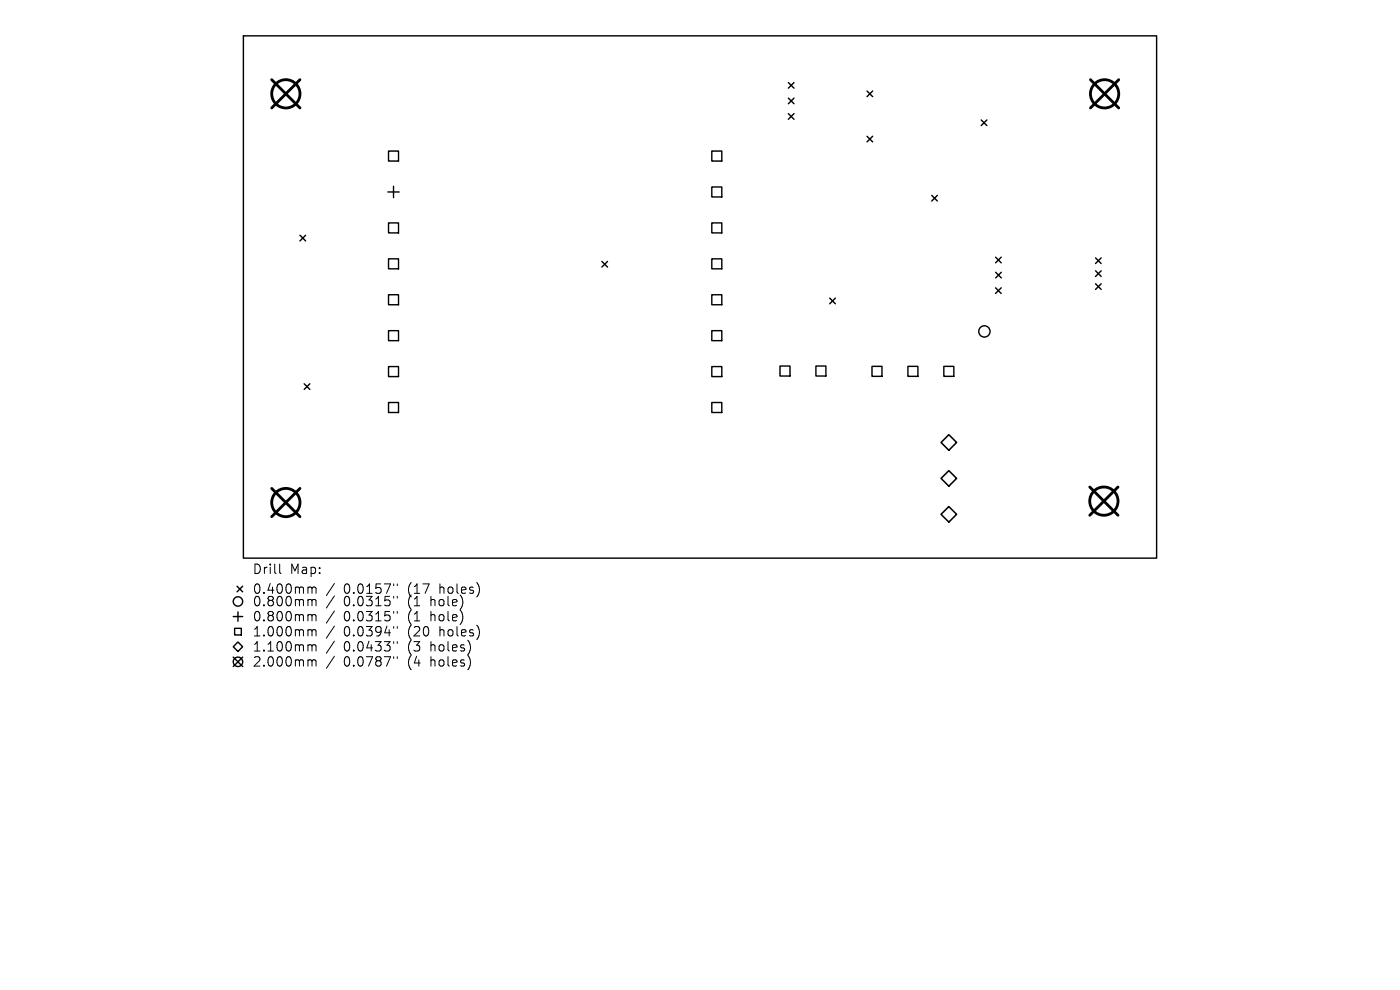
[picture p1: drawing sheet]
<svg xmlns="http://www.w3.org/2000/svg" width="297mm" height="210mm" viewBox="0 0 297 210" stroke-linecap="round" stroke-linejoin="round" font-family="sans-serif">
<defs><g id="words">
<g font-size="2.8">
<text x="53.5" y="122">Drill</text>
<text x="61.5" y="122">Map:</text>
<text x="53.5" y="126.2">0.400mm</text>
<text x="53.5" y="128.9">0.800mm</text>
<text x="72.9" y="126.2">0.0157&quot;</text>
<text x="72.9" y="128.9">0.0315&quot;</text>
<text x="86.7" y="126.2">(17</text>
<text x="86.7" y="128.9">(1</text>
<text x="91.6" y="128.9">hole)</text>
<text x="93.5" y="126.2">holes)</text>
<text x="53.5" y="132.1">0.800mm</text>
<text x="53.5" y="135.3">1.000mm</text>
<text x="72.9" y="132.1">0.0315&quot;</text>
<text x="72.9" y="135.3">0.0394&quot;</text>
<text x="86.7" y="132.1">(1</text>
<text x="86.7" y="135.3">(20</text>
<text x="91.6" y="132.1">hole)</text>
<text x="93.5" y="135.3">holes)</text>
<text x="53.5" y="138.5">1.100mm</text>
<text x="53.5" y="141.7">2.000mm</text>
<text x="72.9" y="138.5">0.0433&quot;</text>
<text x="72.9" y="141.7">0.0787&quot;</text>
<text x="86.7" y="138.5">(3</text>
<text x="86.7" y="141.7">(4</text>
<text x="91.6" y="138.5">holes)</text>
<text x="91.6" y="141.7">holes)</text>
</g>
</g></defs>
<g fill="none" stroke="#000" stroke-width=".3">
<path d="M51.6 7.6h193.8v110.8h-193.8zM167.2 17.5l1.2 1.2M168.4 17.5l-1.2 1.2M183.9 19.3l1.2 1.2M185.1 19.3l-1.2 1.2M82.4 32h2.1v2.2h-2.1zM83.5 39.5v2.4M151 32h2.1v2.2h-2.1zM151 39.7h2.1v2.1h-2.1zM167.2 20.8l1.2 1.2M167.2 24.1l1.2 1.2M168.4 20.8l-1.2 1.2"/>
<path d="M168.4 24.1l-1.2 1.2M183.9 28.9l1.2 1.2M185.1 28.9l-1.2 1.2M208.2 25.4l1.2 1.2M209.4 25.4l-1.2 1.2M63.6 49.9l1.2 1.2M64.8 49.9l-1.2 1.2M82.3 40.7h2.4M82.4 47.3h2.1v2.1h-2.1zM82.4 54.9h2.1v2.1h-2.1zM127.7 55.5l1.2 1.2M128.9 55.5l-1.2 1.2"/>
<path d="M151 47.3h2.1v2.1h-2.1zM151 54.9h2.1v2.1h-2.1zM197.7 41.4l1.2 1.2M198.9 41.4l-1.2 1.2M211.2 54.6l1.2 1.2M211.2 57.8l1.2 1.2M212.4 54.6l-1.2 1.2M212.4 57.8l-1.2 1.2M232.4 54.7l1.2 1.2M232.4 57.4l1.2 1.2M233.6 54.7l-1.2 1.2M233.6 57.4l-1.2 1.2"/>
<path d="M82.4 62.5h2.1v2.1h-2.1zM82.4 70.1h2.1v2.2h-2.1zM82.4 77.8h2.1v2.1h-2.1zM151 62.5h2.1v2.1h-2.1zM151 70.1h2.1v2.2h-2.1zM151 77.8h2.1v2.1h-2.1zM165.5 77.6h2.1v2.2h-2.1zM173.1 77.6h2.1v2.2h-2.1zM176 63.2l1.2 1.2M177.2 63.2l-1.2 1.2M185 77.7h2.1v2.1h-2.1zM192.6 77.7h2.1v2.1h-2.1z"/>
<path d="M200.2 77.7h2.2v2.1h-2.2zM211.2 61.1l1.2 1.2M212.4 61.1l-1.2 1.2M232.4 60.2l1.2 1.2M233.6 60.2l-1.2 1.2M64.5 81.4l1.2 1.2M65.7 81.4l-1.2 1.2M82.4 85.4h2.1v2.1h-2.1zM151 85.4h2.1v2.1h-2.1zM49.5 137.2l1-1 1 1-1 1zM49.5 130.8h2M49.5 139.4l2 2"/>
<path d="M49.8 133.3h1.4v1.4h-1.4zM50.3 124.3l1.2 1.2M50.5 129.8v2M51.5 124.3l-1.2 1.2M51.5 139.4l-2 2"/>
<circle cx="208.8" cy="70.3" r="1.2"/>
<circle cx="50.5" cy="127.6" r="1"/>
<circle cx="50.5" cy="140.4" r="1"/>
</g>
<path d="M199.6 93.9l1.7-1.7 1.6 1.7-1.6 1.6zM199.6 101.5l1.7-1.7 1.6 1.7-1.6 1.6zM199.6 109.1l1.7-1.6 1.6 1.6-1.6 1.7z" fill="none" stroke="#000" stroke-width=".33"/>
<g fill="none" stroke="#000" stroke-width=".6">
<path d="M57.6 16.9l6 6M63.6 16.9l-6 6M231.3 16.9l6 6M237.3 16.9l-6 6M57.6 103.6l6 6M63.6 103.6l-6 6M231.2 103.3l6 6M237.2 103.3l-6 6"/>
<circle cx="60.6" cy="19.9" r="3"/>
<circle cx="234.3" cy="19.9" r="3"/>
<circle cx="60.6" cy="106.6" r="3"/>
<circle cx="234.2" cy="106.3" r="3"/>
</g>
<g fill="none" stroke="#000" stroke-width=".21">
<path d="M59.3 119.7v1.7l.3 .3M65.6 124.5h.3l.3 .3M65.6 127.2h.3l.3 .3M65.6 130.4l.5 .1 .1 .2M65.6 133.6h.3l.3 .3M65.6 136.8l.5 .1 .1 .2M65.6 140h.3l.3 .3M66.2 124.8l.3-.3 .4 .1 .1 1.3M66.2 124.8v1.1M66.2 127.5v1M66.2 130.7v1M66.2 133.9v1"/>
<path d="M66.2 137.1v1M66.2 127.5l.3-.3 .4 .1 .1 1.2M66.2 130.7l.3-.3 .4 .1 .1 1.2M66.2 133.9l.3-.3 .4 .1 .1 1.2M66.2 137.1l.3-.3 .4 .1 .1 1.2M70.9 123.8l-1.7 2.5M70.9 126.4l-1.7 2.6M70.9 129.6l-1.7 2.6M70.9 132.8l-1.7 2.6M70.9 136l-1.7 2.6M70.9 139.2l-1.7 2.6M83.5 123.9v.3"/>
<path d="M83.5 126.5v.4M83.5 129.7v.4M83.5 132.9v.4M83.5 136.1v.4M83.5 139.3v.4M84.3 123.9v.3M84.3 126.5v.4M84.3 129.7v.4M84.3 132.9v.4M84.3 136.1v.4M84.3 139.3v.4M66.2 140.3v1"/>
<path d="M66.2 140.3l.3-.3 .4 .1 .1 1.2"/>
</g>
<use href="#words"/>
</svg>
